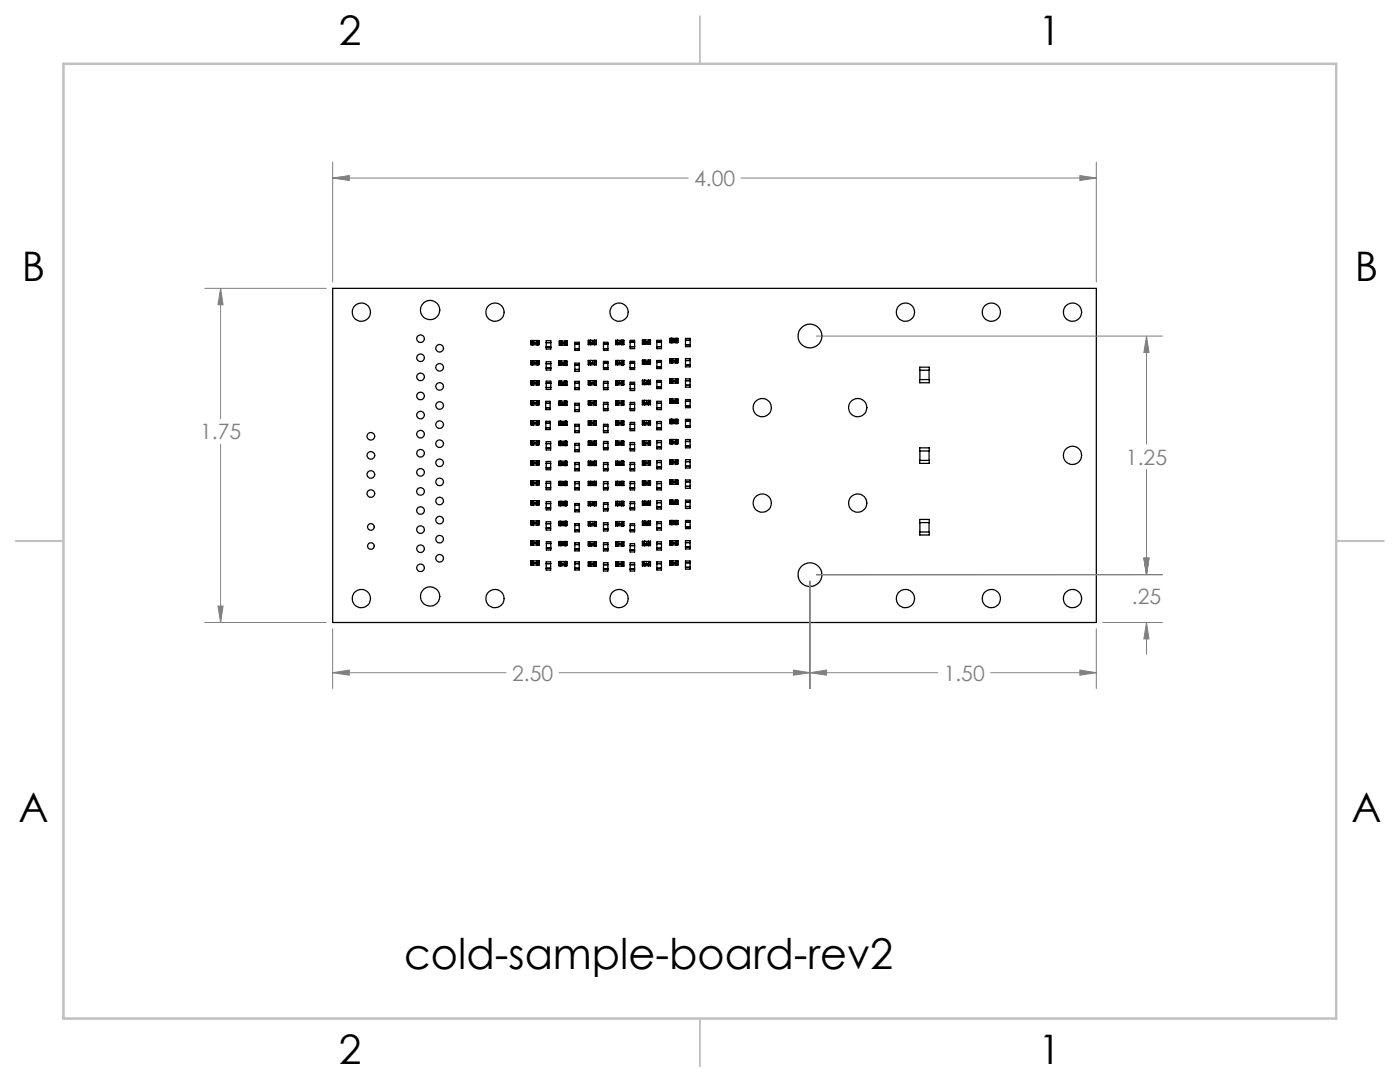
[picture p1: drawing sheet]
<svg xmlns="http://www.w3.org/2000/svg" width="279mm" height="216mm" viewBox="0 0 279 216" stroke-linecap="round" stroke-linejoin="round" font-family="sans-serif">
<defs><g id="words">
<text font-size="8.5" x="80.6" y="193.3">cold-sample-board-rev2</text>
<g font-size="8.1">
<text x="67.6" y="8.9">2</text>
<text x="207.3" y="8.9">1</text>
<text x="4.4" y="56.1">B</text>
<text x="270.4" y="56.1">B</text>
<text x="3.7" y="164.1">A</text>
<text x="269.7" y="164.1">A</text>
<text x="67.6" y="212.4">2</text>
<text x="207.3" y="212.4">1</text>
</g>
<g font-size="4.2" fill="#808080">
<text x="138.5" y="37.1">4.00</text>
<text x="39.9" y="87.7">1.75</text>
<text x="224.7" y="92.7">1.25</text>
<text x="225.9" y="120.5">.25</text>
<text x="102.2" y="135.8">2.50</text>
<text x="188.3" y="135.8">1.50</text>
</g>
</g></defs>
<g fill="none" stroke="#000" stroke-width=".25">
<path d="M66.4 57.5h152.4v66.7h-152.4zM106 76v.8M106 79.9v.9M106 72v.8M106 67.9v.9M106 76h1.5M106 72h1.5M106 72.8h1.5M106 68.8h1.5M106 67.9h1.5M106 76.8h1.5M106 79.9h1.5"/>
<path d="M106.3 76l.1 .8zM106.3 79.9l.1 .9zM106.3 72l.1 .8zM106.3 67.9l.1 .9zM106.6 68.4h.1M106.6 72.4h.1M106.6 76.4h.1M106.6 68.4h.3M106.6 72.4h.3M106.6 76.4h.3M106.6 68.5h.3M106.7 68.4h.1"/>
<path d="M106.7 72.4h.1M106.7 76.4h.1M106.7 76.4h.2M106.7 72.4h.2M106.7 68.4l-.1 .1M106.7 68.4l.1-.1v.1M106.7 72.4l.1-.2v.2M106.8 68.4h.1M106.8 72.4h.1M106.8 76.4h.1M106.8 76.2v.1zM106.9 68.4h.1"/>
<path d="M106.9 76.4h.1M106.9 72.4h.1M107.2 72v.8zM107.2 79.9v.9zM107.2 67.9v.9zM107.2 76v.8zM107.5 72v.8M107.5 79.9v.9M107.5 67.9v.9M107.5 76v.8M109 76.1h.9v1.6h-.9zM109 68h.9v1.6h-.9z"/>
<path d="M109 72.2h.9v1.6h-.9zM109 77.3h.9M109 76.4h.9M109 68.4h.9M109 69.3h.9M109 72.6h.9M109 73.4h.9M111.5 76.1h.1M111.5 76.9h.1M111.5 72h.1M111.5 72.9h.1M111.5 72v.9"/>
<path d="M111.5 76.1v.8M111.6 76.9h1.5M111.6 76.1h1.5M111.6 72h1.5M111.6 72.9h1.5M111.7 68.9h1.5M111.7 68.1v.8M111.9 76.1v.8zM111.9 72v.9zM112 68.1h.1M112 68.9h.1M112 68.1v.8"/>
<path d="M112.2 76.5h.1M112.2 72.5h.1M112.2 76.5h.2M112.3 76.5h.1M112.3 72.5h.1M112.3 72.5h.2M112.3 76.5h-.1M112.3 72.5h-.1M112.3 76.5h.2M112.3 68.5h.1M112.3 68.5h.2M112.3 72.5l.1-.1v.1"/>
<path d="M112.3 68.5l.1-.1 .1 .1M112.4 68.5h.1M112.4 72.5h.1M112.4 76.5h.1M112.4 76.3l-.1 .1zM112.4 68.5h-.1M112.4 72.5h-.2M112.5 68.5h.1M112.5 76.5h.1M112.5 72.5h.1M112.5 76.5h-.1M112.5 72.5h-.1"/>
<path d="M112.8 72h.1M112.8 72.9h.1M112.8 76.9h.1M112.8 76.1h.1M112.8 72v.9M112.8 76.1v.8M112.8 68.1l.1 .8zM113.1 72v.9M113.1 76.1v.8M113.2 68.1v.8M113.2 68.1h-1.6l.1 .8M114.7 68.3h.9v1.6h-.9z"/>
<path d="M114.7 72.5h.9v1.6h-.9zM114.7 76.1h.9v1.7h-.9zM114.7 73.7h.9M114.7 77.4h.9M114.7 76.5h.9M114.7 69.6h.9M114.7 68.7h.9M114.7 72.8h.9M117.4 71.9v.9M117.4 67.9v.9M117.4 80v.8M117.4 76v.8"/>
<path d="M117.4 76h1.6M117.4 71.9h1.6M117.4 72.8h1.6M117.4 67.9h1.6M117.4 68.8h1.6M117.4 76.8h1.6M117.4 80h1.6M117.8 72.8h.1M117.8 71.9h.1M117.8 68.8h.1M117.8 67.9h.1M117.8 80h.1"/>
<path d="M117.8 76.8h.1M117.8 76h.1M117.8 67.9v.9M117.8 71.9v.9M117.8 76v.8M117.8 80v.8M118.1 68.4h.1M118.1 72.4h.1M118.1 76.4h.1M118.1 76.4h.3M118.1 68.3h.1M118.1 72.4h.3"/>
<path d="M118.1 68.3h.2M118.1 68.3v.1M118.1 68.4h.3M118.1 72.4h.2M118.1 76.4h.2M118.1 68.3l.1-.1 .1 .1M118.1 72.4l.1-.2 .1 .2M118.1 76.4l.1-.1 .1 .1M118.2 72.4h.1M118.2 76.4h.1M118.2 68.3h.1M118.2 68.4h.1"/>
<path d="M118.2 76.4l-.1 .1 .2-.1M118.2 72.4h-.1M118.2 68.3l-.1 .2 .2-.1M118.2 68.3l-.1 .1M118.2 68.3v.1M118.3 76.4h.1M118.3 68.4h.1M118.3 68.3l-.1 .1M118.3 68.3v.1M118.3 72.4h.1M118.3 72.4h-.1M118.3 68.3h.1"/>
<path d="M118.6 67.9h.1M118.6 68.8h.1M118.6 76.8h.1M118.6 76h.1M118.6 80h.1M118.6 71.9h.1M118.6 72.8h.1M118.6 67.9v.9M118.6 71.9v.9M118.6 76v.8M118.6 80v.8M119 67.9v.9"/>
<path d="M119 76v.8M119 80v.8M119 71.9v.9M120.4 72.1h.9v1.6h-.9zM120.4 68.3h.9v1.6h-.9zM120.4 76.1h.9v1.7h-.9zM120.4 77.4h.9M120.4 76.5h.9M120.4 69.6h.9M120.4 72.5h.9M120.4 73.4h.9M120.4 68.7h.9"/>
<path d="M122.9 80h.1M122.9 67.9h.1M122.9 68.8h.1M122.9 71.9h.1M122.9 72.8h.1M122.9 76h.1M122.9 76.8h.1M122.9 67.9v.9M122.9 71.9v.9M122.9 76v.8M122.9 80v.8M122.9 76h1.6"/>
<path d="M122.9 71.9h1.6M122.9 72.8h1.6M122.9 67.9h1.6M122.9 68.8h1.6M122.9 76.8h1.6M122.9 80h1.6M123.2 68.8v-.9l.1 .9M123.2 72.8v-.9l.1 .9M123.2 76.8v-.8l.1 .8M123.5 68.4h.1M123.5 72.4h.1M123.5 76.4h.1"/>
<path d="M123.6 68.4h.1M123.6 72.4h.1M123.6 76.4h.1M123.6 68.3l-.1 .1M123.6 68.3v.1M123.6 72.4h.2M123.6 72.4h-.1M123.6 76.4h.2M123.6 76.4h-.1M123.6 68.4h.2M123.6 68.3h.1M123.6 68.3l.1-.1 .1 .1"/>
<path d="M123.6 72.4l.1-.2 .1 .2M123.7 72.4h.1M123.7 68.4h.1M123.7 76.4h.1M123.7 68.3h.1M123.7 76.2l.1 .1h-.2zM123.7 68.3l.1 .1M123.8 72.4h.1M123.8 76.4h.1M123.8 68.3h.1M123.8 76.4v.1l-.2-.1M123.8 76.4h-.3"/>
<path d="M123.8 72.4v.1l-.2-.1M123.8 68.3l-.3 .1M123.8 72.4h-.3M123.8 68.3v.1M124.1 72.8h.1M124.1 71.9h.1M124.1 80h.1M124.1 76.8h.1M124.1 76h.1M124.1 67.9h.1M124.1 68.8h.1M124.1 67.9v.9"/>
<path d="M124.1 71.9v.9M124.1 76v.8M124.1 80v.8M124.5 71.9h.1M124.5 72.8h.1M124.5 80h.1M124.5 76.8h.1M124.5 76h.1M124.5 67.9h.1M124.5 68.8h.1M124.5 67.9v.9M124.5 71.9v.9"/>
<path d="M124.5 76v.8M124.5 80v.8M125.8 67.9h.8v1.7h-.8zM125.8 72.1h.8v1.6h-.8zM125.8 76.3h.8v1.6h-.8zM125.8 77.5h.8M125.8 76.7h.8M125.8 68.3h.8M125.8 69.2h.8M125.8 72.5h.8M125.8 73.4h.8M128.2 79.9v.9"/>
<path d="M128.2 75.9v.8M128.2 71.9v.8M128.2 67.8v.9M128.2 72.7h1.6M128.2 71.9h1.6M128.2 79.9h1.6M128.2 68.7h1.6M128.2 67.8h1.6M128.2 75.9h1.6M128.2 76.7h1.6M128.6 79.9h.1M128.6 76.7h.1"/>
<path d="M128.6 75.9h.1M128.6 72.7h.1M128.6 71.9h.1M128.6 68.7h.1M128.6 67.8h.1M128.6 67.8v.9M128.6 71.9v.8M128.6 75.9v.8M128.6 79.9v.9M128.9 76.3h.1M128.9 68.3h.1M128.9 72.3h.1"/>
<path d="M128.9 76.3h.2M128.9 72.3h.2M128.9 68.3h.2M128.9 72.3v.1M128.9 72.3l.2 .1M128.9 72.4h.1M128.9 68.3l.1-.1 .1 .1M128.9 76.3l.1-.1 .1 .1M128.9 72.3l.1-.1 .1 .1M129 76.3h.1M129 72.3h.1M129 68.3h.1"/>
<path d="M129 72.4h.1M129 76.3l-.1 .1h.3h-.3M129 72.3l-.1 .1h.2M129 72.3v.1M129 68.3h-.1M129.1 76.3h.1M129.1 72.3l-.1 .1M129.1 72.3h.1M129.1 68.3h-.1M129.1 68.3h.1M129.1 72.4h.1M129.1 72.3v.1"/>
<path d="M129.1 72.3l.1 .1M129.2 68.3h.1M129.2 72.4h.1M129.2 76.3h.1M129.4 76.7v-.8l.1 .8M129.4 68.7v-.9l.1 .9M129.4 72.7v-.8l.1 .8M129.8 75.9v.8M129.8 67.8v.9M129.8 71.9v.8M129.8 79.9v.9M131.1 67.9h.9v1.7h-.9z"/>
<path d="M131.1 71.9h.9v1.7h-.9zM131.1 75.9h.9v1.6h-.9zM131.1 76.3h.9M131.1 77.2h.9M131.1 72.3h.9M131.1 73.2h.9M131.1 68.3h.9M131.1 69.2h.9M133.7 67.5v.9M133.7 75.6v.8M133.7 71.6v.8M133.7 79.6v.9"/>
<path d="M133.7 75.6h1.6M133.7 76.4h1.6M133.7 67.5h1.6M133.7 68.4h1.6M133.7 72.4h1.6M133.7 79.6h1.6M133.7 71.6h1.6M134.1 68.4h.1M134.1 67.5h.1M134.1 75.6h.1M134.1 76.4h.1M134.1 72.4h.1"/>
<path d="M134.1 71.6h.1M134.1 79.6h.1M134.1 67.5v.9M134.1 71.6v.8M134.1 75.6v.8M134.1 79.6v.9M134.3 76.1h.3M134.3 68h.3M134.3 72h.3M134.3 72h.1M134.4 72h.1M134.4 68h.1"/>
<path d="M134.4 67.9h.1M134.4 76.1h.1M134.4 67.9v.1M134.4 76v.1M134.4 76.1h.2M134.4 76h.1M134.4 76l.1-.1v.1M134.4 72l.1-.1v.1M134.4 67.9l.1-.1v.1M134.4 72l-.1 .1 .3-.1M134.4 67.9l-.1 .2 .3-.1M134.5 68h.1"/>
<path d="M134.5 72h.1M134.5 76h.1M134.5 76v.1M134.5 76.1h.1M134.5 67.9h.1M134.5 67.9v.1M134.6 76v.1M134.6 67.9v.1M134.6 72h.1M134.6 76.1h.1M134.6 68h.1M134.9 76.4v-.8v.8"/>
<path d="M134.9 68.4v-.9v.9M134.9 72.4v-.8v.8M135.3 75.6v.8M135.3 67.5v.9M135.3 71.6v.8M135.3 79.6v.9M136.8 76h.9M136.8 71.9h.9M136.8 71.5h.9v1.7h-.9zM136.8 67.5h.9v1.7h-.9zM136.8 75.6h.9v1.7h-.9zM136.8 79.7h.9v1.7h-.9z"/>
<path d="M136.8 76.9h.9M136.8 72.8h.9M136.8 67.9h.9M136.8 68.8h.9M183.6 75.7h1.9v.7h-1.9zM183.6 73.3h1.9v.6h-1.9zM183.6 73.9v1.8M185.4 73.9v1.8M106 95.9v.9M106 87.9v.9M106 91.9v.9M106 83.9v.9"/>
<path d="M106 99.9v.9M106 99.9h1.5M106 84.8h1.5M106 83.9h1.5M106 95.9h1.5M106 96.8h1.5M106 92.8h1.5M106 91.9h1.5M106 87.9h1.5M106 80.8h1.5M106 88.8h1.5M106.3 95.9l.1 .9z"/>
<path d="M106.3 87.9l.1 .9zM106.3 91.9l.1 .9zM106.3 83.9l.1 .9zM106.3 99.9l.1 .9zM106.6 88.4h.1M106.6 92.4h.1M106.6 96.4h.1M106.6 96.3h.1M106.6 80.4h.1M106.6 84.4h.1M106.6 84.3v.1M106.6 88.3v.1"/>
<path d="M106.6 96.3v.1M106.6 88.3h.3M106.6 92.4h.3M106.6 80.4h.3M106.6 96.4h.3M106.6 96.3h.3M106.6 84.3h.3M106.7 88.4h.1M106.7 92.4h.1M106.7 96.4h.1M106.7 96.3h.1M106.7 80.4h.1"/>
<path d="M106.7 84.4h.1M106.7 84.3h.1M106.7 88.3h.1M106.7 88.4h.2M106.7 80.4h.2M106.7 84.4h.2M106.7 92.4h.2M106.7 84.3v.1M106.7 88.3v.1M106.7 96.3v.1M106.7 88.3l.1-.1v.1M106.7 96.3l.1-.1v.1"/>
<path d="M106.7 80.4l.1-.1v.1M106.7 84.3l.1-.1v.1M106.8 88.4h.1M106.8 80.4h.1M106.8 96.4h.1M106.8 92.4h.1M106.8 84.4h.1M106.8 92.2v.1zM106.8 84.3v.1M106.8 88.3v.1M106.8 96.3v.1M106.8 96.3h.1"/>
<path d="M106.8 96.3l.1 .1h-.2M106.9 96.4h.1M106.9 84.4h.1M106.9 84.3v.1M106.9 88.3v.1M106.9 92.4h.1M106.9 96.3v.1M106.9 88.4h.1M106.9 80.4h.1M106.9 96.3h.1M107.2 83.9v.9zM107.2 87.9v.9z"/>
<path d="M107.2 99.9v.9zM107.2 91.9v.9zM107.2 95.9v.9zM107.5 83.9v.9M107.5 87.9v.9M107.5 99.9v.9M107.5 91.9v.9M107.5 95.9v.9M108.9 80.5h.9M108.9 80.1h.9v1.6h-.9zM108.9 81.4h.9M108.9 84.1h.9v1.6h-.9z"/>
<path d="M108.9 85.3h.9M108.9 84.5h.9M109 88.1h.9v1.7h-.9zM109 92.1h.9v1.6h-.9zM109 96.1h.9v1.6h-.9zM109 88.5h.9M109 89.4h.9M109 92.5h.9M109 93.3h.9M109 96.4h.9M109 97.3h.9M111.5 80h.1"/>
<path d="M111.5 80.9h.1M111.5 84.9h.1M111.5 84.1h.1M111.5 88.1h.1M111.5 88.9h.1M111.5 92h.1M111.5 92.9h.1M111.5 96.9h.1M111.5 96.1h.1M111.5 80v.9M111.5 84.1v.8M111.5 88.1v.8"/>
<path d="M111.5 92v.9M111.5 96.1v.8M111.6 80.9h1.5M111.6 84.1h1.5M111.6 92h1.5M111.6 96.1h1.5M111.6 80h1.5M111.6 92.9h1.5M111.6 84.9h1.5M111.6 96.9h1.5M111.6 88.9h1.5M111.6 88.1h1.5"/>
<path d="M111.9 80v.9zM111.9 84.1v.8zM111.9 88.1v.8zM111.9 92v.9zM111.9 96.1v.8zM112.2 96.5h.1M112.2 92.5h.1M112.2 84.5h.1M112.2 88.5h.1M112.2 80.5h.1M112.2 88.5h.3M112.2 80.5h.3"/>
<path d="M112.3 96.5h.1M112.3 92.5h.1M112.3 84.5h.1M112.3 88.5h.1M112.3 80.5h.1M112.3 96.4h.1M112.3 96.4v.1M112.3 96.5h.2M112.3 96.5h-.1M112.3 84.5h-.1M112.3 84.5h.2M112.3 88.5h.2"/>
<path d="M112.3 96.4l.1-.1v.1M112.3 88.4l.1-.1v.1M112.3 92.5l.1-.1v.1M112.3 84.5l.1-.2v.2M112.3 80.5l.1-.1v.1M112.3 80.5l-.1 .1 .3-.1M112.3 84.5l-.1 .1 .3-.1M112.3 92.5l-.1 .1 .3-.1M112.3 96.4l-.1 .2 .3-.1M112.4 88.5h.1M112.4 96.5h.1M112.4 96.4h.1"/>
<path d="M112.4 92.5h.1M112.4 84.5h.1M112.4 80.5h.1M112.4 96.4v.1M112.4 88.4l-.2 .1M112.4 80.5h-.2M112.4 84.5h-.2M112.4 92.5h-.2M112.4 96.4l-.2 .1M112.5 96.5h.1M112.5 96.4h.1M112.5 88.5h.1"/>
<path d="M112.5 92.5h.1M112.5 84.5h.1M112.5 80.5h.1M112.5 96.4v.1M112.5 96.5h-.1M112.5 96.4l-.1 .1M112.5 88.5h-.1M112.5 92.5h-.1M112.5 84.5h-.1M112.5 80.5h-.1M112.8 96.1h.1M112.8 96.9h.1"/>
<path d="M112.8 88.9h.1M112.8 88.1h.1M112.8 92.9h.1M112.8 92h.1M112.8 84.9h.1M112.8 84.1h.1M112.8 80.9h.1M112.8 80h.1M112.8 80v.9M112.8 84.1v.8M112.8 88.1v.8M112.8 92v.9"/>
<path d="M112.8 96.1v.8M113.1 96.1v.8M113.1 88.1v.8M113.1 92v.9M113.1 84.1v.8M113.1 80v.9M114.7 96.1h.9v1.7h-.9zM114.7 96.5h.9M114.7 80.5h.9v1.6h-.9zM114.7 84.7h.9v1.6h-.9zM114.7 88.5h.9v1.6h-.9zM114.7 92.3h.9v1.6h-.9z"/>
<path d="M114.7 89.7h.9M114.7 80.9h.9M114.7 81.7h.9M114.7 85.1h.9M114.7 85.9h.9M114.7 97.4h.9M114.7 92.7h.9M114.7 93.6h.9M114.7 88.9h.9M117.4 88v.9M117.4 84v.8M117.4 92v.9"/>
<path d="M117.4 96.1v.8M117.4 84h1.6M117.4 88.9h1.6M117.4 92h1.6M117.4 96.1h1.6M117.4 92.9h1.6M117.4 88h1.6M117.4 84.8h1.6M117.4 80.8h1.6M117.4 96.9h1.6M117.8 88.9h.1M117.8 88h.1"/>
<path d="M117.8 80.8h.1M117.8 84.8h.1M117.8 84h.1M117.8 92.9h.1M117.8 92h.1M117.8 96.9h.1M117.8 96.1h.1M117.8 84v.8M117.8 88v.9M117.8 92v.9M117.8 96.1v.8M118.1 88.5h.1"/>
<path d="M118.1 96.5h.1M118.1 84.5h.1M118.1 92.5h.1M118.1 88.5h.3M118.1 84.5h.3M118.1 96.4h.1M118.1 80.4h.1M118.1 84.4h.1M118.1 96.4h.2M118.1 96.4v.1M118.1 88.4v.1M118.1 96.5h.3"/>
<path d="M118.1 92.5h.3M118.1 80.4h.2M118.1 84.4v.1M118.1 84.4h.2M118.1 84.5h.2M118.1 92.5h.2M118.1 88.4h.1M118.1 84.4l.1-.1 .1 .1M118.1 92.4l.1-.1 .1 .1M118.1 80.4l.1-.1 .1 .1M118.1 88.4l.1-.1 .2 .2h-.3M118.2 92.5h.1"/>
<path d="M118.2 88.4h.1M118.2 80.4h.1M118.2 84.4h.1M118.2 96.4h.1M118.2 96.5h.1M118.2 96.5h.1zM118.2 80.4l-.1 .1h.3h-.3M118.2 92.5h-.1M118.2 96.4l-.1 .2 .2-.1M118.2 88.4l-.1 .1M118.2 84.4l-.1 .1M118.2 96.4l-.1 .1"/>
<path d="M118.2 84.4v.1M118.2 96.4v.1M118.2 84.5h.1M118.2 84.4l.1 .1M118.2 88.5h.1M118.2 88.4l.1 .1M118.3 80.4h.1M118.3 84.4h.1M118.3 84.5h.1M118.3 84.4v.1M118.3 96.5h.1M118.3 92.5h.1"/>
<path d="M118.3 88.4h.1M118.3 88.4v.1M118.3 88.5h.1M118.3 96.4h.1M118.3 92.4l-.2 .1M118.3 96.4l-.1-.1-.1 .2M118.3 96.4v.1M118.3 80.4h-.2M118.3 96.4l.1 .1M118.6 96.1h.1M118.6 96.9h.1M118.6 80.8h.1"/>
<path d="M118.6 84.8h.1M118.6 84h.1M118.6 92h.1M118.6 92.9h.1M118.6 88.9h.1M118.6 88h.1M118.6 84v.8M118.6 88v.9M118.6 92v.9M118.6 96.1v.8M119 96.1v.8M119 84v.8"/>
<path d="M119 92v.9M119 88v.9M120.4 96.1h.9v1.7h-.9zM120.4 96.5h.9M120.4 80.3h.9v1.7h-.9zM120.4 84.7h.9v1.6h-.9zM120.4 88.1h.9v1.6h-.9zM120.4 92.3h.9v1.6h-.9zM120.4 88.5h.9M120.4 89.4h.9M120.4 80.7h.9M120.4 81.6h.9"/>
<path d="M120.4 85.1h.9M120.4 85.9h.9M120.4 97.4h.9M120.4 92.7h.9M120.4 93.6h.9M122.9 84h.1M122.9 84.8h.1M122.9 88h.1M122.9 88.8h.1M122.9 80.8h.1M122.9 96.1h.1M122.9 96.9h.1"/>
<path d="M122.9 92.9h.1M122.9 92h.1M122.9 84v.8M122.9 88v.8M122.9 92v.9M122.9 96.1v.8M122.9 84h1.6M122.9 92h1.6M122.9 96.1h1.6M122.9 88h1.6M122.9 84.8h1.6M122.9 92.9h1.6"/>
<path d="M122.9 88.8h1.6M122.9 80.8h1.6M122.9 96.9h1.6M123.2 84.8v-.8l.1 .8M123.2 88.8v-.8l.1 .8M123.2 80.8v-.8l.1 .8M123.2 96.9v-.8l.1 .8M123.2 92.9v-.9l.1 .9M123.5 96.5h.1M123.5 80.4h.1M123.5 84.5h.1M123.5 88.5h.1"/>
<path d="M123.5 92.5h.1M123.6 96.4h.1M123.6 80.4h.1M123.6 84.4h.1M123.6 88.4h.1M123.6 92.4h.1M123.6 92.4h.2M123.6 96.4h.2M123.6 84.4v.1M123.6 88.4v.1M123.6 92.4v.1M123.6 80.4h-.1"/>
<path d="M123.6 84.4l-.1 .1M123.6 88.4h.2M123.6 88.4l-.1 .1M123.6 92.5h-.1M123.6 92.5h.1M123.6 84.4h.2M123.6 96.4v.1M123.6 88.5h.2M123.6 84.5h.1M123.6 96.5h.1M123.6 92.4l.1-.1 .1 .1M123.6 96.4l.1-.1 .1 .1"/>
<path d="M123.6 80.4l.1-.1 .1 .1M123.6 88.4l.1-.1 .1 .1M123.6 96.5h.2M123.6 96.4l-.1 .2h.3v-.1M123.7 96.4h.1M123.7 96.5h.1M123.7 88.4h.1M123.7 88.5h.1M123.7 80.4h.1M123.7 92.4h.1M123.7 92.5h.1M123.7 84.5h.1"/>
<path d="M123.7 84.4h.1M123.7 88.4v.1M123.7 84.3l.1 .1h-.2zM123.7 84.4v.1M123.7 92.4v.1M123.7 96.4v.1M123.7 84.4l.1 .1M123.7 96.4l.1 .1M123.8 96.5h-.1M123.8 92.5h-.1M123.8 96.4h.1M123.8 96.5h.1"/>
<path d="M123.8 92.5h.1M123.8 88.4h.1M123.8 80.4h-.2M123.8 84.4v.1M123.8 88.4v.1M123.8 92.4v.1M123.8 96.4v.1M123.8 80.4h.1M123.8 84.4h.1M123.8 88.4l-.2 .1M123.8 84.4l-.2 .1M123.8 92.4l-.2 .1"/>
<path d="M123.8 80.4v.1l-.2-.1M123.8 84.4v.1h-.2M123.8 92.5v.1l-.2-.1M124.1 96.9h.1M124.1 96.1h.1M124.1 80.8h.1M124.1 88.8h.1M124.1 88h.1M124.1 92h.1M124.1 92.9h.1M124.1 84.8h.1M124.1 84h.1"/>
<path d="M124.1 84v.8M124.1 88v.8M124.1 92v.9M124.1 96.1v.8M124.5 96.1h.1M124.5 96.9h.1M124.5 80.8h.1M124.5 88.8h.1M124.5 88h.1M124.5 92h.1M124.5 92.9h.1M124.5 84h.1"/>
<path d="M124.5 84.8h.1M124.5 84v.8M124.5 88v.8M124.5 92v.9M124.5 96.1v.8M125.8 88.3h.8v1.7h-.8zM125.8 96.1h.8v1.7h-.8zM125.8 96.5h.8M125.8 89.6h.8M125.8 80.3h.8v1.7h-.8zM125.8 84.3h.8v1.6h-.8zM125.8 92.3h.8v1.6h-.8z"/>
<path d="M125.8 88.7h.8M125.8 80.7h.8M125.8 81.6h.8M125.8 84.7h.8M125.8 97.4h.8M125.8 92.7h.8M125.8 93.6h.8M125.8 85.5h.8M128.2 87.9v.9M128.2 96v.8M128.2 92v.8M128.2 83.9v.9"/>
<path d="M128.2 80.8h1.6M128.2 84.8h1.6M128.2 83.9h1.6M128.2 88.8h1.6M128.2 92.8h1.6M128.2 92h1.6M128.2 87.9h1.6M128.2 96.8h1.6M128.2 96h1.6M128.6 87.9h.1M128.6 88.8h.1M128.6 80.8h.1"/>
<path d="M128.6 96h.1M128.6 96.8h.1M128.6 92.8h.1M128.6 92h.1M128.6 84.8h.1M128.6 83.9h.1M128.6 83.9v.9M128.6 87.9v.9M128.6 92v.8M128.6 96v.8M128.9 80.4h.2M128.9 80.4h.1"/>
<path d="M128.9 80.3h.1M128.9 88.4h.1M128.9 96.4h.1M128.9 92.4h.1M128.9 84.4h.1M128.9 88.4h.2M128.9 84.4h.2M128.9 92.4h.2M128.9 96.4h.2M128.9 80.3v.1M128.9 84.3l.2 .1M128.9 80.3h.2"/>
<path d="M128.9 96.4l.1-.1 .1 .1M128.9 80.3l.1-.1 .1 .1M128.9 88.4l.1-.1 .1 .1M128.9 84.3l.1-.1 .1 .1M129 80.3h.1M129 88.4h.1M129 84.3h.1M129 96.4h.1M129 92.4h.1M129 80.4h.1M129 80.3l-.1 .1h.2M129 88.4h-.1"/>
<path d="M129 80.3v.1M129 84.3l-.1 .1M129 96.4h-.1M129 92.4h-.1M129 84.4h.1M129 92.3l.1 .1h-.2zM129 84.3v.1M129.1 80.3h.1M129.1 88.4h.1M129.1 84.3h.1M129.1 92.4h.1M129.1 96.4h.1"/>
<path d="M129.1 80.4h.1M129.1 96.4h-.2M129.1 80.3v.1M129.1 84.3l.1 .1M129.1 84.3v.1M129.1 80.3l.1 .1M129.2 84.4h.1M129.2 92.4h.1M129.2 96.4h.1M129.2 88.4h.1M129.2 80.4h.1M129.4 92.8v-.8l.1 .8"/>
<path d="M129.4 88.8v-.9l.1 .9M129.4 96.8v-.8l.1 .8M129.4 84.8v-.9l.1 .9M129.4 80.8v-.9l.1 .9M129.8 92v.8M129.8 87.9v.9M129.8 96v.8M129.8 83.9v.9M131.1 80.1h.9v1.6h-.9zM131.1 84.1h.9v1.7h-.9zM131.1 87.9h.9v1.7h-.9zM131.1 91.9h.9v1.7h-.9z"/>
<path d="M131.1 96.1h.9v1.7h-.9zM131.1 99.9h.9v1.7h-.9zM131.1 88.3h.9M131.1 96.5h.9M131.1 89.2h.9M131.1 80.5h.9M131.1 81.4h.9M131.1 84.5h.9M131.1 85.4h.9M131.1 97.4h.9M131.1 92.3h.9M131.1 93.2h.9"/>
<path d="M133.7 83.7v.8M133.7 91.8v.8M133.7 87.7v.8M133.7 99.8v.8M133.7 95.8v.8M133.7 80.5h1.6M133.7 83.7h1.6M133.7 87.7h1.6M133.7 99.8h1.6M133.7 95.8h1.6M133.7 84.5h1.6M133.7 92.6h1.6"/>
<path d="M133.7 88.5h1.6M133.7 96.6h1.6M133.7 91.8h1.6M134.1 83.7h.1M134.1 84.5h.1M134.1 92.6h.1M134.1 91.8h.1M134.1 88.5h.1M134.1 87.7h.1M134.1 80.5h.1M134.1 99.8h.1M134.1 95.8h.1"/>
<path d="M134.1 96.6h.1M134.1 83.7v.8M134.1 87.7v.8M134.1 91.8v.8M134.1 95.8v.8M134.1 99.8v.8M134.3 84.1h.3M134.3 88.2h.2M134.3 92.2h.3M134.3 96.2h.3M134.3 80.1h.3M134.3 80.1h.1"/>
<path d="M134.4 88.2h.1M134.4 88.1h.1M134.4 84.1h.1M134.4 92.1h.1M134.4 96.2h.1M134.4 80h.1M134.4 80v.1M134.4 92.1v.1M134.4 88.1v.1M134.4 88.1l-.1 .1M134.4 92.2h.1M134.4 92.2h-.1"/>
<path d="M134.4 96.2h-.1M134.4 84.1h.2M134.4 96.2h.2M134.4 80.1h.1M134.4 88.1l.1-.1v.1M134.4 92.1l.1-.1v.1M134.4 96.2l.1-.1v.1M134.4 80l.1-.1v.1M134.4 88.1l-.1 .1h.3M134.5 96.2h.1M134.5 88.2h.1M134.5 80.1h.1"/>
<path d="M134.5 84v.1h-.1zM134.5 84.1h.1M134.5 92.2h.1M134.5 80v.1M134.5 88.1h.1M134.5 88.1v.1M134.5 80h.1M134.5 92.1h.1M134.5 92.1v.1M134.6 92.1v.2l-.2-.1M134.6 96.2h.1M134.6 88.1v.1"/>
<path d="M134.6 92.2h.1M134.6 84.1h.1M134.6 80.1h.1M134.6 80v.2l-.2-.1M134.6 88.2h.1M134.9 96.6v-.8v.8M134.9 88.5v-.8v.8M134.9 80.5v-.9v.9M134.9 92.6v-.8v.8M134.9 84.5v-.8v.8M135.3 99.8v.8M135.3 95.8v.8"/>
<path d="M135.3 87.7v.8M135.3 91.8v.8M135.3 83.7v.8M136.8 88.1h.9M136.8 87.7h.9v1.7h-.9zM136.8 83.7h.9v1.6h-.9zM136.8 91.7h.9v1.7h-.9zM136.8 95.8h.9v1.6h-.9zM136.8 99.8h.9v1.7h-.9zM136.8 80.1h.9M136.8 81h.9M136.8 84.9h.9"/>
<path d="M136.8 84h.9M136.8 93h.9M136.8 92.1h.9M136.8 89h.9M136.8 97h.9M136.8 96.1h.9M183.6 89.4h1.9v.6h-1.9zM183.6 91.9h1.9v.6h-1.9zM183.6 90v1.9M185.4 90v1.9M106 103.9v.8M106 111.9v.8"/>
<path d="M106 107.9v.9M106 108.8h1.5M106 107.9h1.5M106 111.9h1.5M106 112.7h1.5M106 100.8h1.5M106 103.9h1.5M106 104.7h1.5M106.3 103.9l.1 .8zM106.3 111.9l.1 .8zM106.3 107.9l.1 .9zM106.6 112.4h.1"/>
<path d="M106.6 112.3h.1M106.6 108.4h.1M106.6 108.3h.1M106.6 100.4h.1M106.6 104.4h.1M106.6 112.3h.3M106.6 108.3h.3M106.6 104.4h.3M106.6 112.4h.3M106.6 100.4h.3M106.6 108.3v.1M106.6 112.3v.1"/>
<path d="M106.6 108.4h.3M106.7 112.3h.1M106.7 112.4h.1M106.7 108.4h.1M106.7 108.3h.1M106.7 100.4h.1M106.7 104.4h.1M106.7 100.3h.1M106.7 104.3h.1M106.7 108.4h.2M106.7 100.4h.2M106.7 104.4h.2"/>
<path d="M106.7 100.3v.1M106.7 104.3v.1M106.7 108.3v.1M106.7 112.3v.1M106.7 112.3l.1-.1v.1M106.7 108.3l.1-.1v.1M106.7 100.3l.1-.1v.1M106.7 104.3l.1-.1v.1M106.8 104.4h.1M106.8 100.4h.1M106.8 108.4h.1M106.8 108.3h.1"/>
<path d="M106.8 112.4h.1M106.8 100.3v.1M106.8 104.3v.1M106.8 112.3v.1M106.8 112.3h.1M106.8 108.3v.1M106.8 112.3l.1 .1h-.2M106.9 108.3v.1M106.9 112.3v.1M106.9 100.4h.1M106.9 104.4h.1M106.9 108.4h.1"/>
<path d="M106.9 108.3h.1M106.9 112.4h.1M106.9 112.3h.1M107.2 103.9v.8zM107.2 111.9v.8zM107.2 107.9v.9zM107.5 103.9v.8M107.5 111.9v.8M107.5 107.9v.9M109 113.4h.9M109 112.1h.9v1.6h-.9zM109 112.5h.9"/>
<path d="M109 100.1h.9v1.6h-.9zM109 104.1h.9v1.7h-.9zM109 100.5h.9M109 101.4h.9M109 105.4h.9M109 104.5h.9M109 108.1h.9v1.6h-.9zM109 108.4h.9M109 109.4h.9M111.5 108.1h.1M111.5 108.9h.1M111.5 100h.1"/>
<path d="M111.5 100.9h.1M111.5 104h.1M111.5 104.9h.1M111.5 112h.1M111.5 112.9h.1M111.5 100v.9M111.5 104v.9M111.5 108.1v.8M111.5 112v.9M111.6 108.9h1.5M111.6 108.1h1.5M111.6 112.9h1.5"/>
<path d="M111.6 112h1.5M111.6 100h1.5M111.6 100.9h1.5M111.6 104.9h1.5M111.6 104h1.5M111.9 108.1v.8zM111.9 100v.9zM111.9 104v.9zM111.9 112v.9zM112.2 108.5h.1M112.2 100.5h.1M112.2 112.5h.1"/>
<path d="M112.2 104.5h.1M112.2 112.5h.2M112.2 100.5h.3M112.2 112.5h.3M112.3 108.5h.1M112.3 100.5h.1M112.3 112.5h.1M112.3 104.5h.1M112.3 108.4h.1M112.3 108.5h.2M112.3 108.4v.1M112.3 108.5h-.1"/>
<path d="M112.3 112.5h.2M112.3 104.5h.2M112.3 100.5h.2M112.3 100.5l.1-.1v.1M112.3 112.5l.1-.1v.1M112.3 104.5l.1-.1v.1M112.3 108.4l.1-.1v.1M112.4 100.5h.1M112.4 108.4h.1M112.4 108.5h.1M112.4 104.5h.1M112.4 112.5h.1"/>
<path d="M112.4 108.4v.1M112.4 108.4l-.2 .1M112.4 104.5h-.2M112.5 104.5h.1M112.5 108.4h.1M112.5 108.5h.1M112.5 112.5h.1M112.5 100.5h.1M112.5 108.4v.1M112.5 104.5h-.1M112.5 108.5h-.1M112.5 112.5h-.1"/>
<path d="M112.5 100.5h-.1M112.8 108.1h.1M112.8 108.9h.1M112.8 100h.1M112.8 100.9h.1M112.8 104h.1M112.8 104.9h.1M112.8 112h.1M112.8 112.9h.1M112.8 100v.9M112.8 104v.9M112.8 108.1v.8"/>
<path d="M112.8 112v.9M113.1 108.1v.8M113.1 100v.9M113.1 104v.9M113.1 112v.9M114.7 100.5h.9v1.6h-.9zM114.7 104.5h.9v1.6h-.9zM114.7 108.3h.9v1.6h-.9zM114.7 112.1h.9v1.6h-.9zM114.7 113.4h.9M114.7 112.5h.9M114.7 109.6h.9"/>
<path d="M114.7 108.7h.9M114.7 101.7h.9M114.7 105.8h.9M114.7 104.8h.9M114.7 100.8h.9M117.4 100.1v.8M117.4 112.1v.9M117.4 108.1v.8M117.4 104.1v.8M117.4 112.1h1.6M117.4 100.1h1.6M117.4 108.1h1.6"/>
<path d="M117.4 113h1.6M117.4 108.9h1.6M117.4 100.9h1.6M117.4 104.9h1.6M117.4 104.1h1.6M117.8 100.9h.1M117.8 100.1h.1M117.8 113h.1M117.8 112.1h.1M117.8 108.9h.1M117.8 108.1h.1M117.8 104.9h.1"/>
<path d="M117.8 104.1h.1M117.8 100.1v.8M117.8 104.1v.8M117.8 108.1v.8M117.8 112.1v.9M118.1 100.5h.1M118.1 112.6h.1M118.1 108.6h.1M118.1 104.6h.1M118.1 112.6h.3M118.1 108.5h.1M118.1 104.5h.1"/>
<path d="M118.1 108.6h.2M118.1 100.5h.2M118.1 104.5h.2M118.1 108.6h.3M118.1 108.5h.2M118.1 100.5h.3M118.1 104.5v.1M118.1 108.5v.1M118.1 104.6h.3M118.1 112.5v.1M118.1 104.6h.2M118.1 112.5l.1-.1 .1 .1"/>
<path d="M118.1 108.5l.1-.1 .1 .1M118.1 100.5l.1-.1 .1 .1M118.2 100.5h.1M118.2 112.5h.1M118.2 108.5h.1M118.2 104.5h.1M118.2 108.6h.1M118.2 112.5l-.1 .1h.3h-.3M118.2 100.5l-.1 .1 .2-.1M118.2 100.5h-.1M118.2 108.5l-.1 .1M118.2 104.5h-.1"/>
<path d="M118.2 104.5l-.1 .1M118.2 104.5v.1M118.2 108.5v.1M118.2 104.6h.1M118.2 108.5l.1 .1M118.2 112.6h.1M118.3 108.5h.1M118.3 108.5h-.1M118.3 104.5h.1M118.3 104.5h-.1M118.3 112.5h.1M118.3 112.5v.1"/>
<path d="M118.3 112.6h.1M118.3 100.5h.1M118.3 100.5h-.1M118.3 108.5v.1M118.3 104.6h.1M118.3 108.6h.1M118.3 104.5l-.1-.1-.1 .1M118.3 104.5v.1M118.3 108.5l.1 .1M118.3 104.5l.1 .1M118.6 104.9h.1M118.6 104.1h.1"/>
<path d="M118.6 100.9h.1M118.6 100.1h.1M118.6 108.9h.1M118.6 108.1h.1M118.6 113h.1M118.6 112.1h.1M118.6 100.1v.8M118.6 104.1v.8M118.6 108.1v.8M118.6 112.1v.9M119 104.1v.8M119 100.1v.8"/>
<path d="M119 108.1v.8M119 112.1v.9M120.4 100.3h.9v1.7h-.9zM120.4 104.3h.9v1.6h-.9zM120.4 108.3h.9v1.6h-.9zM120.4 112.3h.9v1.6h-.9zM120.4 101.6h.9M120.4 113.6h.9M120.4 112.7h.9M120.4 109.6h.9M120.4 108.7h.9M120.4 104.7h.9"/>
<path d="M120.4 105.6h.9M120.4 100.6h.9M122.9 100h.1M122.9 100.9h.1M122.9 108.1h.1M122.9 108.9h.1M122.9 112.1h.1M122.9 113h.1M122.9 104.9h.1M122.9 104.1h.1M122.9 100v.9M122.9 104.1v.8"/>
<path d="M122.9 108.1v.8M122.9 112.1v.9M122.9 112.1h1.6M122.9 108.1h1.6M122.9 113h1.6M122.9 108.9h1.6M122.9 100h1.6M122.9 100.9h1.6M122.9 104.9h1.6M122.9 104.1h1.6M123.2 100.9v-.9l.1 .9M123.2 108.9v-.8l.1 .8"/>
<path d="M123.2 113v-.9l.1 .9M123.2 104.9v-.8l.1 .8M123.5 108.6h.1M123.5 112.6h.1M123.5 104.6h.1M123.5 100.5h.1M123.6 108.5h.1M123.6 112.6h.1M123.6 104.5h.1M123.6 100.5h.1M123.6 100.5h.2M123.6 104.5h.2"/>
<path d="M123.6 108.5v.1M123.6 108.5l.2 .1M123.6 108.5h.2M123.6 100.5h-.1M123.6 112.5v.1M123.6 104.5v.1M123.6 112.5h.1M123.6 108.6h.1M123.6 104.6h.1M123.6 112.5l.1-.1 .1 .1M123.6 108.5l.1-.1 .1 .1M123.6 104.5l.1-.1 .1 .1"/>
<path d="M123.6 100.5l.1-.1 .1 .1M123.6 112.5l-.1 .1h.3h-.2M123.6 100.5l-.1 .1h.3v-.1M123.6 104.5l-.1 .1h.3v-.1M123.7 100.5h.1M123.7 108.5h.1M123.7 108.6h.1M123.7 112.6h.1M123.7 104.6h.1M123.7 104.5h.1M123.7 112.5h.1M123.7 104.5v.1"/>
<path d="M123.7 108.5v.1M123.7 112.5v.1M123.7 108.5l.1 .1M123.8 100.5h-.1M123.8 100.5h.1M123.8 104.5l-.1 .1M123.8 108.5h.1M123.8 104.6h.1M123.8 104.5h.1M123.8 104.5v.1M123.8 112.5h.1M123.8 108.5l-.2 .1"/>
<path d="M123.8 112.5l-.3 .1M123.8 108.5v.1M123.8 112.5v.1M124.1 104.9h.1M124.1 104.1h.1M124.1 113h.1M124.1 112.1h.1M124.1 108.9h.1M124.1 108.1h.1M124.1 100.9h.1M124.1 100h.1M124.1 100v.9"/>
<path d="M124.1 104.1v.8M124.1 108.1v.8M124.1 112.1v.9M124.5 104.9h.1M124.5 104.1h.1M124.5 112.1h.1M124.5 113h.1M124.5 108.1h.1M124.5 108.9h.1M124.5 100h.1M124.5 100.9h.1M124.5 100v.9"/>
<path d="M124.5 104.1v.8M124.5 108.1v.8M124.5 112.1v.9M125.8 100.1h.8v1.6h-.8zM125.8 104.5h.8v1.6h-.8zM125.8 108.5h.8v1.6h-.8zM125.8 112.3h.8v1.6h-.8zM125.8 113.6h.8M125.8 112.7h.8M125.8 109.7h.8M125.8 100.5h.8M125.8 108.9h.8"/>
<path d="M125.8 105.8h.8M125.8 104.8h.8M125.8 101.4h.8M128.2 112v.9M128.2 108v.9M128.2 104v.8M128.2 100v.8M128.2 108.9h1.6M128.2 104.8h1.6M128.2 100.8h1.6M128.2 112.9h1.6M128.2 112h1.6"/>
<path d="M128.2 108h1.6M128.2 100h1.6M128.2 104h1.6M128.6 112h.1M128.6 112.9h.1M128.6 108h.1M128.6 108.9h.1M128.6 104h.1M128.6 104.8h.1M128.6 100.8h.1M128.6 100h.1M128.6 100v.8"/>
<path d="M128.6 104v.8M128.6 108v.9M128.6 112v.9M128.9 112.5h.1M128.9 108.4h.1M128.9 100.4h.1M128.9 104.4h.1M128.9 112.5h.2M128.9 108.4h.2M128.9 100.4h.2M128.9 104.5h.2M128.9 100.4v.1"/>
<path d="M128.9 104.4v.1M128.9 108.4v.1M128.9 108.5h.2M128.9 104.4h.2M128.9 108.5h.1M128.9 100.5h.1M128.9 104.5h.1M128.9 108.4l.1-.1 .1 .1M128.9 112.5l.1-.1 .1 .1M128.9 100.4l.1-.1 .1 .1M128.9 104.4l.1-.1 .1 .1M129 112.5h.1"/>
<path d="M129 108.4h.1M129 100.4h.1M129 104.4h.1M129 104.5h.1M129 100.5h.1M129 108.5h.1M129 108.4l-.1 .2h.3l-.1-.2M129 112.5l-.1 .1 .2-.1M129 104.4l-.1 .2h.3l-.1-.2M129 100.4v.1M129 104.4v.1M129 108.4v.1"/>
<path d="M129 100.4l-.1 .1M129 108.4l.1 .1M129 104.4l.1 .1M129.1 108.5h-.1M129.1 108.5h.1M129.1 104.5h-.1M129.1 104.5h.1M129.1 100.4l-.1 .1M129.1 100.4h.1M129.1 112.5h.1M129.1 100.5h.1M129.1 104.4h.1"/>
<path d="M129.1 100.4v.1M129.1 104.4v.1M129.1 108.4v.1M129.1 100.4l.1 .1h-.3M129.1 100.4l.1 .1M129.2 104.5h.1M129.2 100.5h.1M129.2 108.5h.1M129.2 112.5h.1M129.4 104.8v-.8l.1 .8M129.4 100.8v-.8l.1 .8M129.4 108.9v-.9l.1 .9"/>
<path d="M129.4 112.9v-.9l.1 .9M129.8 104v.8M129.8 100v.8M129.8 108v.9M129.8 112v.9M131.1 104.1h.9v1.7h-.9zM131.1 108.1h.9v1.6h-.9zM131.1 112.1h.9v1.6h-.9zM131.1 101.2h.9M131.1 100.3h.9M131.1 113.4h.9M131.1 112.5h.9"/>
<path d="M131.1 109.4h.9M131.1 108.5h.9M131.1 105.4h.9M131.1 104.5h.9M133.7 111.9v.8M133.7 103.9v.8M133.7 107.9v.8M133.7 104.7h1.6M133.7 100.6h1.6M133.7 107.9h1.6M133.7 103.9h1.6M133.7 108.7h1.6"/>
<path d="M133.7 111.9h1.6M133.7 112.7h1.6M134.1 112.7h.1M134.1 111.9h.1M134.1 104.7h.1M134.1 103.9h.1M134.1 107.9h.1M134.1 108.7h.1M134.1 100.6h.1M134.1 103.9v.8M134.1 107.9v.8M134.1 111.9v.8"/>
<path d="M134.3 108.3h.3M134.3 104.3h.3M134.3 112.4h.3M134.3 112.4h.1M134.3 100.3h.3M134.3 104.3h.1M134.4 112.3h.1M134.4 108.3h.1M134.4 100.2h.1M134.4 104.2h.1M134.4 104.2v.1M134.4 112.3v.1"/>
<path d="M134.4 104.3h.2M134.4 108.3h.2M134.4 112.4h.1M134.4 104.3h.1M134.4 108.3l.1-.1v.1M134.4 100.2l.1-.1v.1M134.4 112.3l.1-.1v.1M134.4 104.2l.1-.1v.1M134.4 100.2l-.1 .1h.3h-.2M134.4 112.3l-.1 .2 .3-.1M134.5 100.2v.1M134.5 100.3h.1"/>
<path d="M134.5 112.4h.1M134.5 112.3v.1M134.5 108.3h.1M134.5 104.3h.1M134.5 104.2h.1M134.5 112.3h.1M134.5 104.2v.1M134.6 100.2v.1M134.6 104.3h.1M134.6 104.2v.1M134.6 108.3h.1M134.6 112.3v.1"/>
<path d="M134.6 112.4h.1M134.6 100.3h.1M134.9 104.7v-.8v.8M134.9 112.7v-.8v.8M134.9 100.6v-.8v.8M134.9 108.7v-.8v.8M135.3 103.9v.8M135.3 111.9v.8M135.3 107.9v.8M136.8 103.9h.9v1.6h-.9zM136.8 107.9h.9v1.6h-.9zM136.8 111.9h.9v1.7h-.9z"/>
<path d="M136.8 113.2h.9M136.8 112.3h.9M136.8 101.1h.9M136.8 100.2h.9M136.8 109.1h.9M136.8 108.3h.9M136.8 104.2h.9M136.8 105.1h.9M183.6 103.6h1.9v.7h-1.9zM183.6 106.2h1.9v.6h-1.9zM183.6 104.3v1.9M185.4 104.3v1.9"/>
<circle cx="72.1" cy="62.3" r="1.83"/>
<circle cx="83.9" cy="79" r=".76"/>
<circle cx="83.9" cy="71.4" r=".76"/>
<circle cx="83.9" cy="67.6" r=".76"/>
<circle cx="83.9" cy="75.2" r=".76"/>
<circle cx="85.8" cy="61.9" r="1.94"/>
<circle cx="87.8" cy="69.5" r=".76"/>
<circle cx="87.8" cy="73.3" r=".76"/>
<circle cx="87.8" cy="77.1" r=".76"/>
<circle cx="98.8" cy="62.3" r="1.83"/>
<circle cx="123.5" cy="62.3" r="1.83"/>
<circle cx="161.7" cy="67.1" r="2.38"/>
<circle cx="180.7" cy="62.3" r="1.83"/>
<circle cx="197.8" cy="62.3" r="1.83"/>
<circle cx="214" cy="62.3" r="1.83"/>
<circle cx="74" cy="87.1" r=".76"/>
<circle cx="74" cy="94.7" r=".76"/>
<circle cx="74" cy="98.5" r=".76"/>
<circle cx="74" cy="90.9" r=".76"/>
<circle cx="83.9" cy="86.6" r=".76"/>
<circle cx="83.9" cy="82.8" r=".76"/>
<circle cx="83.9" cy="94.3" r=".76"/>
<circle cx="83.9" cy="90.4" r=".76"/>
<circle cx="83.9" cy="98.1" r=".76"/>
<circle cx="87.8" cy="92.4" r=".76"/>
<circle cx="87.8" cy="96.2" r=".76"/>
<circle cx="87.8" cy="100" r=".76"/>
<circle cx="87.8" cy="80.9" r=".76"/>
<circle cx="87.8" cy="84.7" r=".76"/>
<circle cx="87.8" cy="88.5" r=".76"/>
<circle cx="152.1" cy="81.4" r="1.83"/>
<circle cx="171.2" cy="81.4" r="1.83"/>
<circle cx="214" cy="90.9" r="1.83"/>
<circle cx="72.1" cy="119.5" r="1.83"/>
<circle cx="74" cy="105.1" r=".67"/>
<circle cx="74" cy="109" r=".67"/>
<circle cx="83.9" cy="113.3" r=".76"/>
<circle cx="83.9" cy="101.9" r=".76"/>
<circle cx="83.9" cy="105.7" r=".76"/>
<circle cx="83.9" cy="109.5" r=".76"/>
<circle cx="85.8" cy="119" r="1.94"/>
<circle cx="87.8" cy="111.4" r=".76"/>
<circle cx="87.8" cy="103.8" r=".76"/>
<circle cx="87.8" cy="107.6" r=".76"/>
<circle cx="98.8" cy="119.5" r="1.83"/>
<circle cx="123.5" cy="119.5" r="1.83"/>
<circle cx="152.1" cy="100.4" r="1.83"/>
<circle cx="161.7" cy="114.7" r="2.38"/>
<circle cx="171.2" cy="100.4" r="1.83"/>
<circle cx="180.7" cy="119.5" r="1.83"/>
<circle cx="197.8" cy="119.5" r="1.83"/>
<circle cx="214" cy="119.5" r="1.83"/>
</g>
<g fill="none" stroke="#808080" stroke-width=".2">
<path d="M66.4 35.5l3.3-.5v1zM66.4 32.3v24M66.4 35.5h70.9M147.9 35.5h70.9M215.5 35l3.3 .5-3.3 .5zM218.8 32.3v24M40.9 57.5h24.2M44 57.5l.5 3.3h-1zM44 57.5v26.1M162.9 67.1h69.1M228.8 67.1l.5 3.2h-1zM228.8 67.1v21.5"/>
<path d="M44 88.6v35.6M228.8 93.7v21M161.6 116v21.4M228.3 111.4h1l-.5 3.3zM232 114.7h-69.1h69.1M40.9 124.2h24.2M43.5 120.9h1l-.5 3.3zM66.4 134.2l3.3-.5v1zM66.4 125.5v11.9M66.4 134.2h34.6M111.6 134.2h75.5M158.4 133.7l3.2 .5-3.2 .5z"/>
<path d="M161.6 134.2l3.4-.5v1zM197.7 134.2h21.1M215.5 133.7l3.3 .5-3.3 .5zM218.8 125.5v11.9M220.1 124.2h11.9M228.8 124.2l.5 3.3h-1zM228.8 124.2v6.4"/>
</g>
<path d="M139.7 3.2v9.5M3.1 107.9h9.6M266.7 107.9h9.5M139.7 203.2v9.6" fill="none" stroke="#c0c0c0" stroke-width=".25"/>
<path d="M12.7 12.7h254v190.5h-254z" fill="none" stroke="#c0c0c0" stroke-width=".5"/>
<path d="M66.4 35.5l3.3-.5v1zM215.5 35l3.3 .5-3.3 .5zM43.5 120.9h1l-.5 3.3zM44 57.5l.5 3.3h-1zM66.4 134.2l3.3-.5v1zM158.4 133.7l3.2 .5-3.2 .5zM161.6 134.2l3.4-.5v1zM215.5 133.7l3.3 .5-3.3 .5zM228.8 67.1l.5 3.2h-1zM228.3 111.4h1l-.5 3.3zM228.3 111.4h1l-.5 3.3zM228.8 124.2l.5 3.3h-1z" fill="#808080"/>
<use href="#words"/>
</svg>
